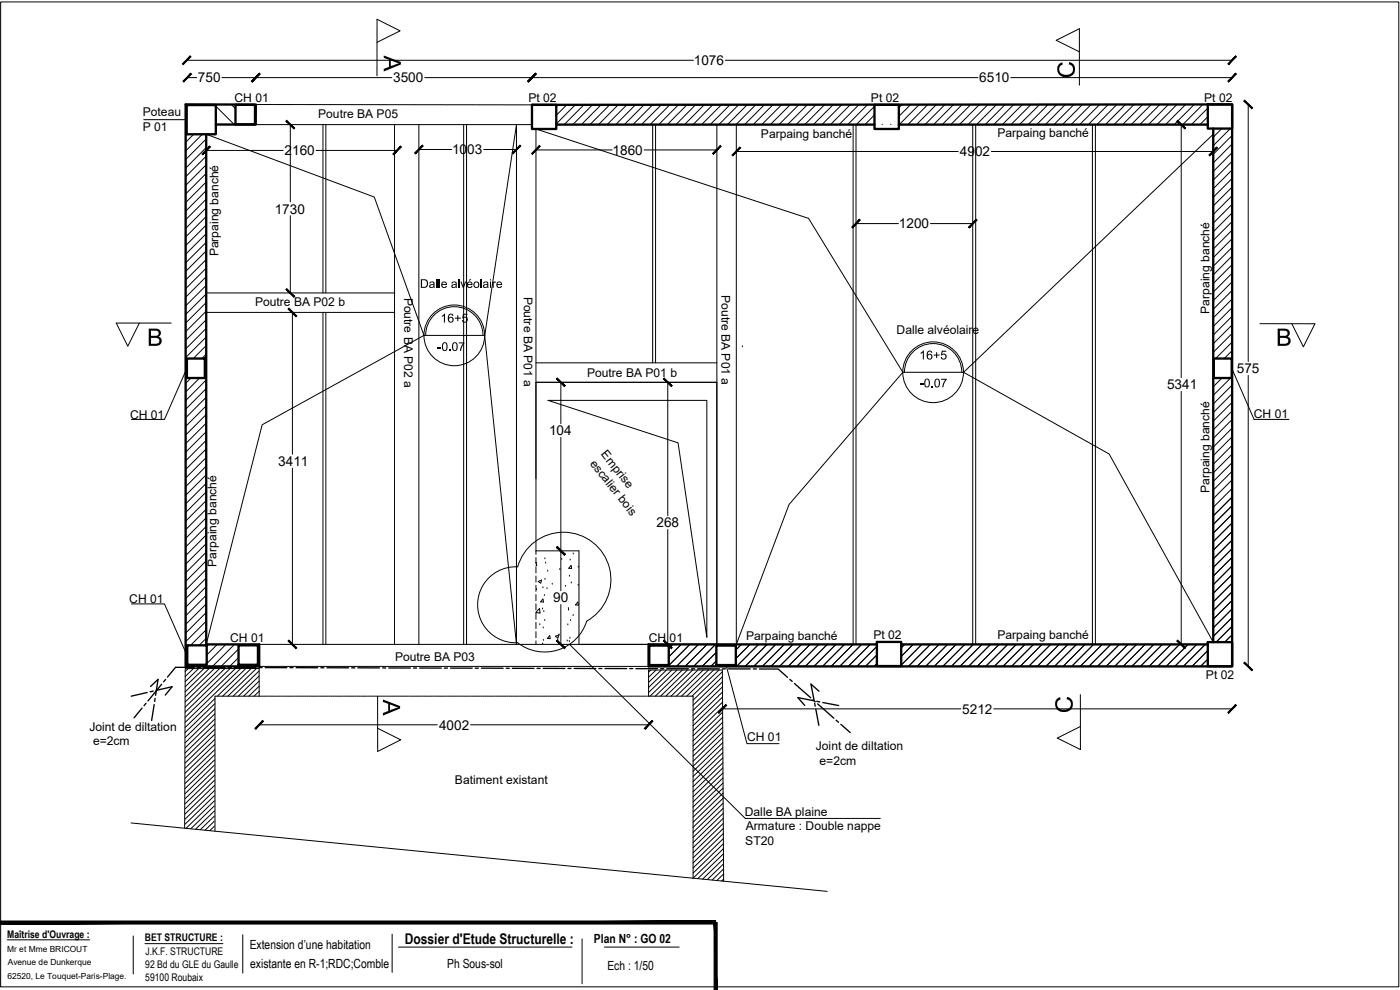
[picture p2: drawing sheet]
<svg xmlns="http://www.w3.org/2000/svg" width="420mm" height="297mm" viewBox="0 0 420 297" stroke-linecap="round" stroke-linejoin="round" font-family="sans-serif">
<defs><g id="words">
<text font-size="4.4" x="121.5" y="283.3">Dossier d'Etude Structurelle :</text>
<g font-size="4.1">
<text x="208.2" y="19.5">1076</text>
<text x="59.4" y="24.7">750</text>
<text x="118" y="24.7">3500</text>
<text x="293.9" y="24.7">6510</text>
<text x="85.4" y="46.6">2160</text>
<text x="135.7" y="46.3">1003</text>
<text x="183.9" y="46.4">1860</text>
<text x="288.1" y="46.9">4902</text>
<text x="82.4" y="64.1">1730</text>
<text x="269.8" y="68.5">1200</text>
<text x="371.2" y="112">575</text>
<text x="350.2" y="116.8">5341</text>
<text x="164.8" y="130.6">104</text>
<text x="83.5" y="139.8">3411</text>
<text x="197" y="158.2">268</text>
<text x="166.1" y="180.7">90</text>
<text x="288.8" y="214.1">5212</text>
<text x="131.8" y="218.9">4002</text>
</g>
<g font-size="3.8">
<text x="74.9" y="284.8">Extension d’une habitation</text>
<text x="178.3" y="283">Plan N° : GO 02</text>
<text x="75.1" y="290.5">existante en R-1;RDC;Comble</text>
<text x="134.2" y="290.4">Ph Sous-sol</text>
<text x="182.3" y="291">Ech : 1/50</text>
</g>
<g font-size="3.6">
<text x="42.9" y="34.8">Poteau</text>
<text x="70.4" y="30.7">CH 01</text>
<text x="95.5" y="35.3">Poutre BA P05</text>
<text x="158.6" y="30.7">Pt 02</text>
<text x="261.4" y="30.7">Pt 02</text>
<text x="361.4" y="30.6">Pt 02</text>
<text x="42.9" y="39.2">P 01</text>
<text x="228.4" y="41.5">Parpaing banché</text>
<text x="299.4" y="41.2">Parpaing banché</text>
<text x="65.6" y="76.9" transform="rotate(-90 65.6 76.9)">Parpaing banché</text>
<text x="121.3" y="89.3" transform="rotate(90 121.3 89.3)">Poutre BA P02 a</text>
<text x="157.2" y="89" transform="rotate(90 157.2 89)">Poutre BA P01 a</text>
<text x="216.6" y="88.5" transform="rotate(90 216.6 88.5)">Poutre BA P01 a</text>
<text x="76.5" y="91.8">Poutre BA P02 b</text>
<text x="362.9" y="94.1" transform="rotate(-90 362.9 94.1)">Parpaing banché</text>
<text x="269.1" y="100.3">Dalle alvéolaire</text>
<text x="176.2" y="113">Poutre BA P01 b</text>
<text x="39" y="125.7">CH 01</text>
<text x="376.3" y="125.5">CH 01</text>
<text x="180.2" y="136.3" transform="rotate(52 180.2 136.3)">Emprise</text>
<text x="176.9" y="139.1" transform="rotate(52 176.9 139.1)">escalier bois</text>
<text x="362.9" y="147.9" transform="rotate(-90 362.9 147.9)">Parpaing banché</text>
<text x="65" y="170" transform="rotate(-90 65 170)">Parpaing banché</text>
<text x="38.8" y="180.8">CH 01</text>
<text x="262.1" y="191.8">Pt 02</text>
<text x="299.4" y="191.8">Parpaing banché</text>
<text x="69.1" y="192.6">CH 01</text>
<text x="194.7" y="192.7">CH 01</text>
<text x="223.9" y="192">Parpaing banché</text>
<text x="118.6" y="198.4">Poutre BA P03</text>
<text x="361.9" y="203.8">Pt 02</text>
<text x="26.8" y="219.3">Joint de diltation</text>
<text x="27.9" y="223.6">e=2cm</text>
<text x="224.2" y="222.3">CH 01</text>
<text x="244.9" y="225.2">Joint de diltation</text>
<text x="246" y="229.5">e=2cm</text>
<text x="136.5" y="235.1">Batiment existant</text>
<text x="223.5" y="244.7">Dalle BA plaine</text>
<text x="223.8" y="249">Armature : Double nappe</text>
<text x="223.7" y="253.4">ST20</text>
</g>
<g font-size="3.2">
<text x="2.2" y="281.3">Maîtrise d'Ouvrage :</text>
<text x="43.5" y="282.5">BET STRUCTURE :</text>
<text x="43.6" y="286.4">J.K.F. STRUCTURE</text>
<text x="43.6" y="290.4">92 Bd du GLE du Gaulle</text>
<text x="43.6" y="294.3">59100 Roubaix</text>
</g>
<g font-size="2.5">
<text x="2.2" y="285.5">Mr et Mme BRICOUT</text>
<text x="2.2" y="293.6">62520, Le Touquet-Paris-Plage.</text>
<text x="2.3" y="289.6">Avenue de Dunkerque</text>
</g>
</g></defs>
<!-- layer: 0 -->
<g fill="none" stroke="#000" stroke-width=".3">
<path d="M55.7 31.3l104 .2M56 32.1l-.3 .3M56 34.7l-.3 .3M56 37.2l-.3 .3M56 39.8l-.3 .3M64.8 37.4h94.9M64.8 31.9l5.5 5.5M64.8 37l.3 .4M69.4 31.4l1.3 1.2M118.4 37.4v155.9M125.7 37.4v155.9M159.9 31.3v.1"/>
<path d="M162.5 31.3l-.1 .1M165 31.3l-.1 .2M167.6 31.3l-.7 .7M170.2 31.3l-3.3 3.3M172.8 31.3l-5.9 5.9M175.3 31.3l-6 6.1M177.9 31.3l-6 6.1M180.5 31.3l-6 6.1M183.1 31.3l-6 6.1M185.7 31.3l-6.1 6.1M188.2 31.3l-6 6.1M190.8 31.3l-6 6.1"/>
<path d="M193.4 31.3l-6 6.1M196 31.3l-6.1 6.1M198.6 31.3l-6.1 6.1M201.1 31.3l-6 6.1M203.7 31.3l-6 6.1M206.3 31.3l-6 6.1M208.9 31.3l-6.1 6.1M211.5 31.3l-6.1 6.1M214 31.3l-6 6.1M216.6 31.3l-6 6.1M219.2 31.3l-6.1 6.1M221.8 31.3l-6.1 6.1"/>
<path d="M224.3 31.3l-6 6.1M226.9 31.3l-6 6.1M229.5 31.3l-6 6.1M232.1 31.3l-6.1 6.1M234.7 31.3l-6.1 6.1M237.2 31.3l-6 6.1M239.8 31.3l-6 6.1M242.4 31.3l-6.1 6.1M245 31.3l-6.1 6.1M247.5 31.3l-6 6.1M250.1 31.3l-6 6.1M252.7 31.3l-6 6.1"/>
<path d="M255.3 31.3l-6.1 6.1M257.9 31.3l-6.1 6.1M260.4 31.3l-6 6.1M262.4 31.9l-5.4 5.5M262.4 34.5l-2.8 2.9M262.4 37.1l-.3 .3M263 31.3l-.1 .2M264.8 37.3l-.1 .1M265.6 31.3l-.1 .2M267.4 37.3l-.1 .1M268.2 31.3l-.1 .2M270.7 31.3l-1 1"/>
<path d="M273.3 31.3l-3.6 3.6M275.9 31.3l-6 6.1M278.5 31.3l-6 6.1M281.1 31.3l-6.1 6.1M283.6 31.3l-6 6.1M286.2 31.3l-6 6.1M288.8 31.3l-6 6.1M291.4 31.3l-6.1 6.1M294 31.3l-6.1 6.1M296.5 31.3l-6 6.1M299.1 31.3l-6 6.1M301.7 31.3l-6 6.1"/>
<path d="M304.3 31.3l-6.1 6.1M306.9 31.3l-6.1 6.1M309.4 31.3l-6 6.1M312 31.3l-6 6.1M314.6 31.3l-6.1 6.1M317.2 31.3l-6.1 6.1M319.7 31.3l-6 6.1M322.3 31.3l-6 6.1M324.9 31.3l-6 6.1M327.5 31.3l-6.1 6.1M330.1 31.3l-6.1 6.1M332.6 31.3l-6 6.1"/>
<path d="M335.2 31.3l-6 6.1M337.8 31.3l-6.1 6.1M340.4 31.3l-6.1 6.1M342.9 31.3l-6 6.1M345.5 31.3l-6 6.1M348.1 31.3l-6 6.1M350.7 31.3l-6 6.1M353.3 31.3l-6.1 6.1M355.8 31.3l-6 6.1M358.4 31.3l-6 6.1M361 31.3l-6 6.1M362.5 32.4l-5 5"/>
<path d="M362.5 35l-2.4 2.4M364.1 38.6h.1M366.7 38.6l-2.6 2.5M369.3 38.6l-5.2 5.1M58.1 40.3l-2.4 2.4M60.7 40.3l-5 5M61.9 41.7l-6.2 6.2M61.9 44.3l-6.2 6.2M61.9 46.8l-6.2 6.3M61.9 49.4l-6.2 6.2M61.9 52l-6.2 6.2M61.9 54.6l-6.2 6.2"/>
<path d="M61.9 57.2l-6.2 6.2M61.9 59.8l-6.2 6.2M369.8 40.6l-5.7 5.7M369.8 43.2l-5.7 5.7M369.8 45.8l-5.7 5.7M369.8 48.4l-5.7 5.6M369.8 51l-5.7 5.6M369.8 53.5l-5.7 5.7M369.8 56.1l-5.7 5.7M369.8 58.7l-5.7 5.7M61.9 62.3l-6.2 6.2M61.9 64.9l-6.2 6.2"/>
<path d="M61.9 67.5l-6.2 6.2M61.9 70.1l-6.2 6.2M61.9 72.7l-6.2 6.2M61.9 75.3l-6.2 6.2M61.9 77.9l-6.2 6.1M369.8 61.3l-5.7 5.7M369.8 63.9l-5.7 5.7M369.8 66.4l-5.7 5.7M369.8 69l-5.7 5.7M369.8 71.6l-5.7 5.7M369.8 74.2l-5.7 5.7M369.8 76.8l-5.7 5.7"/>
<path d="M369.8 79.4l-5.7 5.7M61.9 80.4l-6.2 6.2M61.9 83l-6.2 6.2M61.9 85.6l-6.2 6.2M61.9 88.2l-6.2 6.2M61.9 90.8l-6.2 6.2M61.9 93.4l-6.2 6.1M61.9 95.9l-6.2 6.2M61.9 98.5l-6.2 6.2M369.8 82l-5.7 5.6M369.8 84.5l-5.7 5.7M369.8 87.1l-5.7 5.7"/>
<path d="M369.8 89.7l-5.7 5.7M369.8 92.3l-5.7 5.7M369.8 94.9l-5.7 5.6M369.8 97.5l-5.7 5.6M56.1 110.5l-6.7 15.3h-9.9M56.1 109.5l-.4 .4M56.1 112.1l-.4 .4M57.3 113.4l-1.6 1.6M59.9 113.4l-4.2 4.2M61.9 101.1l-6.2 6.2M61.9 103.7l-3.9 3.9M61.9 106.3l-1.3 1.3"/>
<path d="M61.9 108.8l-.4 .5M61.9 111.4l-.4 .5M61.9 114l-6.2 6.2M61.9 116.6l-6.2 6.2M61.9 119.2l-6.2 6.2M364.3 108.1l-.2 .2M364.3 110.7l-.2 .2M364.3 113.3l-.2 .2M366.7 113.4l-2.6 2.6M369.3 113.4l-5.2 5.2M369.8 100l-5.7 5.7M369.8 102.6l-5 5"/>
<path d="M369.8 105.2l-2.4 2.4M369.8 107.8l-.1 .1M369.8 110.4l-.1 .1 6.7 15.3h10.4M369.8 113l-.1 .1M369.8 115.5l-5.7 5.7M369.8 118.1l-5.7 5.7M61.9 121.8l-6.2 6.2M61.9 124.4l-6.2 6.1M61.9 126.9l-6.2 6.2M61.9 129.5l-6.2 6.2M61.9 132.1l-6.2 6.2M61.9 134.7l-6.2 6.2"/>
<path d="M61.9 137.3l-6.2 6.2M61.9 139.9l-6.2 6.1M164.5 120.1h47.6v71.1l-8.6-58.3zM369.8 138.8l-5.7 5.7M369.8 120.7l-5.7 5.7M369.8 123.3l-5.7 5.7M369.8 125.9l-5.7 5.7M369.8 128.4l-5.7 5.7M369.8 131l-5.7 5.7M369.8 133.6l-5.7 5.7M369.8 136.2l-5.7 5.7M61.9 142.4l-6.2 6.2"/>
<path d="M61.9 145l-6.2 6.2M61.9 147.6l-6.2 6.2M61.9 150.2l-6.2 6.2M61.9 152.8l-6.2 6.1M61.9 155.3l-6.2 6.3M61.9 157.9l-6.2 6.2M160.8 143.6v-28.9h54.3v78.6h-40.8M369.8 141.4l-5.7 5.7M369.8 146.5l-5.7 5.7M369.8 149.1l-5.7 5.7M369.8 151.7l-5.7 5.7M369.8 154.3l-5.7 5.7"/>
<path d="M369.8 156.9l-5.7 5.6M369.8 159.5l-5.7 5.6M369.8 144l-5.7 5.6M61.9 160.5l-6.2 6.2M61.9 163.1l-6.2 6.2M61.9 165.7l-6.2 6.2M61.9 168.3l-6.2 6.2M61.9 170.8l-6.2 6.2M61.9 173.4l-6.2 6.2M61.9 176l-6.2 6.2M61.9 178.6l-6.2 6.2M160.8 165.3h13v28"/>
<path d="M369.8 162l-5.7 5.7M369.8 164.6l-5.7 5.7M369.8 167.2l-5.7 5.7M369.8 169.8l-5.7 5.7M369.8 172.4l-5.7 5.6M369.8 174.9l-5.7 5.7M369.8 177.5l-5.7 5.7M39.5 181.2h9.9l6.7 15.3M56.2 194.6l-.5 .5M56.2 197.2l-.5 .5M56.5 199.5l-.5 .4M59.1 199.5l-.5 .4"/>
<path d="M61.7 199.5l-.5 .4M61.9 181.2l-6.2 6.2M61.9 183.8l-6.2 6.2M61.9 186.4l-6.2 6.1M61.9 188.9l-4.7 4.7M61.9 191.5l-2.1 2.1M62.6 193.3l-.6 .7M65.2 193.3l-3.2 3.2M67.8 193.3l-5.8 5.8M70.4 193.3l-6.6 6.6M71.6 194.7l-5.2 5.2M71.6 197.3l-2.7 2.6"/>
<path d="M72 199.5l-.5 .4M72.9 193.3l-.2 .3M74.6 199.5l-.5 .4M75.5 193.3l-.3 .3M77.2 199.5l-.5 .4M77.8 199.9h116.8M77.8 193.3h116.8M77.8 193.7l-.4 .3M77.8 196.3l-.4 .3M77.8 198.8l-.4 .4M194.9 195.2l-.3 .2M194.9 197.8l-.3 .2"/>
<path d="M195.7 199.5l-.4 .4M196.7 193.3l-.3 .4M198.3 199.5l-.5 .4M199.3 193.3l-.4 .4M201.9 193.3l-1.2 1.2M204.4 193.3l-3.7 3.8M207 193.3l-6.6 6.6M209.6 193.3l-6.6 6.6M212.2 193.3l-6.6 6.6M214.8 193.3l-6.6 6.6M215 195.7l-4.3 4.2M215 198.3l-1.7 1.6"/>
<path d="M216.3 199.5l-.4 .4M217.3 193.3l-.3 .4M218.9 199.5l-.4 .4M219.9 193.3l-.3 .4M222.5 193.3l-1.7 1.7M225.1 193.3l-4.3 4.3M227.6 193.3l-6.5 6.6M230.2 193.3l-6.6 6.6M232.8 193.3l-6.6 6.6M235.4 193.3l-6.6 6.6M238 193.3l-6.6 6.6M240.5 193.3l-6.5 6.6"/>
<path d="M243.1 193.3l-6.6 6.6M245.7 193.3l-6.6 6.6M248.3 193.3l-6.6 6.6M250.9 193.3l-6.6 6.6M253.4 193.3l-6.6 6.6M256 193.3l-6.6 6.6M258.6 193.3l-6.6 6.6M261.2 193.3l-6.6 6.6M263.2 193.9l-6 6M263.2 196.5l-3.5 3.4M263.2 199.1l-.9 .8M265 199.8l-.1 .1"/>
<path d="M267.6 199.8l-.1 .1M270.2 199.9h-.2M271.5 193.3l-1 1.1M274.1 193.3l-3.6 3.6M276.6 193.3l-6.1 6.2M279.2 193.3l-6.6 6.6M281.8 193.3l-6.6 6.6M284.4 193.3l-6.6 6.6M287 193.3l-6.6 6.6M289.5 193.3l-6.6 6.6M292.1 193.3l-6.6 6.6M294.7 193.3l-6.6 6.6"/>
<path d="M297.3 193.3l-6.6 6.6M299.8 193.3l-6.6 6.6M302.4 193.3l-6.6 6.6M305 193.3l-6.6 6.6M307.6 193.3l-6.6 6.6M310.2 193.3l-6.6 6.6M312.7 193.3l-6.5 6.6M315.3 193.3l-6.6 6.6M317.9 193.3l-6.6 6.6M320.5 193.3l-6.6 6.6M323.1 193.3l-6.6 6.6M325.6 193.3l-6.6 6.6"/>
<path d="M328.2 193.3l-6.6 6.6M330.8 193.3l-6.6 6.6M333.4 193.3l-6.6 6.6M336 193.3l-6.6 6.6M338.5 193.3l-6.6 6.6M341.1 193.3l-6.6 6.6M343.7 193.3l-6.6 6.6M346.3 193.3l-6.6 6.6M348.8 193.3l-6.6 6.6M351.4 193.3l-6.6 6.6M354 193.3l-6.6 6.6M356.6 193.3l-6.6 6.6"/>
<path d="M359.2 193.3l-6.6 6.6M361.7 193.3l-6.6 6.6M362.5 195.2l-4.8 4.7M362.5 197.8l-2.2 2.1M362.9 199.9h.1M365.5 199.9h-.1M368.1 199.9h-.1M369.8 180.1l-5.7 5.7M369.8 182.7l-5.7 5.7M369.8 185.3l-5.7 5.7M369.8 187.9l-4.8 4.8M369.8 190.4l-2.2 2.3"/>
<path d="M77.8 200.6v8.3h-13.3v40.5M77.8 200.6h-22.2l-.2 47.9M39.3 246.9l209 20.5M208 263.5v-54.6h-13.4v-7.9h22.2l.4 63.4M174.7 281.7v13.5"/>
</g>
<!-- layer: Porteur -->
<g fill="none" stroke="#000" stroke-width=".7">
<path d="M56 31.5h8.8v8.8h-8.8zM64.8 37.3l12 .1v-6l-21.1-.1v168.6h22.1v-6.6h-15.9v-153M70.7 31.5h5.8v5.8h-5.8zM159.7 31.5l210.1-.2v168.6h-175.2v-6.6h68.6M159.7 31.5h7.2v7.2h-7.2zM166.9 37.4h95.5M262.4 31.5h7.3v7.2h-7.3zM269.7 37.4h92.8M362.5 31.3h7.3v7.3h-7.3zM364.1 38.6v154.1M56.1 107.6h5.4v5.8h-5.4zM364.3 107.6h5.4v5.8h-5.4z"/>
<path d="M56.2 193.6h5.8v5.9h-5.8zM71.6 193.6h5.8v5.9h-5.8zM194.9 193.7h5.8v5.8h-5.8zM215 193.7h5.8v5.8h-5.8zM263.2 192.6h7.3v7.2h-7.3zM270.5 193.3h92M362.5 192.7h7.3v7.2h-7.3z"/>
</g>
<!-- layer: linteaux -->
<g fill="none" stroke="#000" stroke-width=".3">
<path d="M155 37.4l-9.5 63.2M160.8 38.7l81.9 26.8 28.3 46.2M61.9 40.3l50.4 18.8 14.9 41.5M364.1 40.3l-74.9 71.4M127.7 100.6a8.6 8.6 0 0 1 8.6-8.6 8.6 8.6 0 0 1 8.6 8.6M145.5 100.7l9.5 92.6M145.5 100.6h-18.3l-48.5 26.9-16.8 65.8M271 111.7l-34.2 39.7-15.8 41.9M271 111.7h18.2M271.4 111.7a8.6 8.6 0 0 1 8.6-8.6 8.6 8.6 0 0 1 8.6 8.6M289.2 111.7l43.7 24.5 31.2 56.5M56.5 200.6l-.9 .9"/>
<path d="M58.1 200.6l-2.5 2.4M59.6 200.6l-4 3.9M61.2 200.6l-5.6 5.4M62.8 200.6l-7.2 7M64.3 200.6l-8.7 8.5M64.5 218.8l-8.9 8.6M64.5 214.2l-8.9 8.6M64.5 215.7l-8.9 8.7M64.5 217.3l-8.9 8.6M64.5 211.1l-8.9 8.7M64.5 212.7l-8.9 8.6M64.5 209.6l-8.9 8.7"/>
<path d="M65.9 200.6l-10.3 10M67.5 200.6l-11.9 11.6M69.1 200.6l-13.5 13.1M70.7 200.6l-15.1 14.6M72.2 200.6l-16.6 16.1M73.8 200.6l-8.6 8.3M75.4 200.6l-8.6 8.3M76.9 200.6l-8.5 8.3M77.8 201.3l-7.8 7.6M77.8 202.8l-6.3 6.1M77.8 204.4l-4.7 4.5M77.8 205.9l-3.1 3"/>
<path d="M77.8 207.4l-1.6 1.5M195.3 201l-.7 .7M196.9 201l-2.3 2.2M198.5 201l-3.9 3.7M200 201l-5.4 5.3M201.6 201l-7 6.8M203.2 201l-8.1 7.9M204.7 201l-8 7.9M206.3 201l-8.1 7.9M207.9 201l-8.1 7.9M209.5 201l-8.1 7.9M211.1 201l-8.1 7.9"/>
<path d="M212.6 201l-8.1 7.9M214.2 201l-8.1 7.9M215.8 201l-8.1 7.9M216.8 201.6l-8.8 8.5M216.8 203.1l-8.8 8.5M216.8 204.6l-8.8 8.5M216.8 206.1l-8.8 8.6M216.8 207.6l-8.8 8.6M216.8 209.2l-8.8 8.5M216.9 210.7l-8.9 8.6M216.9 212.2l-8.9 8.6M216.9 213.7l-8.9 8.6"/>
<path d="M216.9 215.2l-8.9 8.6M216.9 216.7l-8.9 8.6M216.9 218.3l-8.9 8.6M216.9 219.8l-8.9 8.6M64.3 238.7l-8.7 8.6M64.4 234.1l-8.8 8.6M64.4 235.7l-8.8 8.5M64.4 237.2l-8.8 8.6M64.4 229.5l-8.8 8.6M64.4 231.1l-8.8 8.5M64.4 232.6l-8.8 8.6M64.4 226.5l-8.8 8.6"/>
<path d="M64.4 228l-8.8 8.6M64.4 221.9l-8.8 8.6M64.4 223.4l-8.8 8.6M64.4 224.9l-8.8 8.6M64.5 220.3l-8.9 8.6M216.9 221.3l-8.9 8.6M216.9 222.8l-8.9 8.6M216.9 224.3l-8.9 8.7M216.9 225.8l-8.9 8.7M216.9 227.4l-8.9 8.6M217 228.9l-9 8.7M217 230.4l-9 8.7"/>
<path d="M217 231.9l-9 8.7M217 233.4l-9 8.7M217 234.9l-9 8.8M217 236.5l-9 8.7M217 238l-9 8.7M217 239.5l-9 8.7M64.3 246.4l-2.8 2.7M64.3 247.9l-1.3 1.3M64.3 241.8l-7 6.9M64.3 243.3l-5.6 5.5M64.3 244.9l-4.2 4M64.3 240.3l-8.5 8.2"/>
<path d="M217 241l-9 8.8M217 242.5l-9 8.8M217 244l-9 8.8M217.1 245.5l-9.1 8.8M217.1 247.1l-9.1 8.8M217.1 248.6l-9.1 8.8M217.1 250.1l-9.1 8.8M217.1 251.6l-9.1 8.8M217.1 253.1l-9.1 8.9M217.1 254.6l-9.1 8.9M217.1 256.2l-7.7 7.4M217.1 257.7l-6.2 6.1"/>
<path d="M217.1 259.2l-4.8 4.7M217.1 260.7l-3.4 3.3M217.1 262.2l-2 2M217.2 263.7l-.6 .6"/>
<circle cx="136.3" cy="100.6" r="9.1"/>
<circle cx="280" cy="111.7" r="9.1"/>
</g>
<!-- layer: AL Fondations -->
<g fill="none" stroke="#000" stroke-width=".3">
<path d="M160.8 165.3v1M160.8 167.3v1.8M160.8 170v1.9M160.8 172.8v1.9M160.8 175.6v1.8M160.8 178.4v1.8M160.8 181.2v1.8M160.8 183.9v1.9M160.8 186.7v1.9M160.8 189.5v1.9M160.8 192.3v1M77.8 208.9h.2"/>
<path d="M78.2 208.9h.3M78.7 208.9h.4M79.3 208.9h.4M79.8 208.9h.4M80.4 208.9h.4M81 208.9h.3M81.5 208.9h.4M82.1 208.9h.3M82.6 208.9h.4M83.2 208.9h.4M83.7 208.9h.4M84.3 208.9h.4"/>
<path d="M84.9 208.9h.3M85.4 208.9h.4M86 208.9h.3M86.5 208.9h.4M87.1 208.9h.4M87.6 208.9h.4M88.2 208.9h.4M88.8 208.9h.3M89.3 208.9h.4M89.9 208.9h.3M90.4 208.9h.4M91 208.9h.4"/>
<path d="M91.5 208.9h.4M92.1 208.9h.4M92.6 208.9h.4M93.2 208.9h.4M93.7 208.9h.4M94.3 208.9h.4M94.9 208.9h.4M95.4 208.9h.4M96 208.9h.4M96.5 208.9h.4M97.1 208.9h.4M97.6 208.9h.4"/>
<path d="M98.2 208.9h.4M98.8 208.9h.3M99.3 208.9h.4M99.9 208.9h.3M100.4 208.9h.4M101 208.9h.4M101.5 208.9h.4M102.1 208.9h.4M102.7 208.9h.3M103.2 208.9h.4M103.8 208.9h.3M104.3 208.9h.4"/>
<path d="M104.9 208.9h.4M105.4 208.9h.4M106 208.9h.4M106.6 208.9h.3M107.1 208.9h.4M107.7 208.9h.3M108.2 208.9h.4M108.8 208.9h.4M109.3 208.9h.4M109.9 208.9h.4M110.4 208.9h.4M111 208.9h.4"/>
<path d="M111.5 208.9h.4M112.1 208.9h.4M112.7 208.9h.3M113.2 208.9h.4M113.8 208.9h.4M114.3 208.9h.4M114.9 208.9h.4M115.4 208.9h.4M116 208.9h.4M116.6 208.9h.3M117.1 208.9h.4M117.7 208.9h.3"/>
<path d="M118.2 208.9h.4M118.8 208.9h.4M119.3 208.9h.4M119.9 208.9h.4M120.5 208.9h.3M121 208.9h.4M121.6 208.9h.3M122.1 208.9h.4M122.7 208.9h.3M123.2 208.9h.4M123.8 208.9h.4M124.4 208.9h.3"/>
<path d="M124.9 208.9h.4M125.5 208.9h.3M126 208.9h.4M126.6 208.9h.3M127.1 208.9h.4M127.7 208.9h.4M128.2 208.9h.4M128.8 208.9h.4M129.3 208.9h.4M129.9 208.9h.4M130.5 208.9h.3M131 208.9h.4"/>
<path d="M131.6 208.9h.4M132.1 208.9h.4M132.7 208.9h.4M133.2 208.9h.4M133.8 208.9h.4M134.4 208.9h.3M134.9 208.9h.4M135.5 208.9h.3M136 208.9h.4M136.6 208.9h.3M137.1 208.9h.4M137.7 208.9h.4"/>
<path d="M138.3 208.9h.3M138.8 208.9h.4M139.4 208.9h.3M139.9 208.9h.4M140.5 208.9h.3M141 208.9h.4M141.6 208.9h.4M142.2 208.9h.3M142.7 208.9h.4M143.3 208.9h.3M143.8 208.9h.4M144.4 208.9h.3"/>
<path d="M144.9 208.9h.4M145.5 208.9h.4M146.1 208.9h.3M146.6 208.9h.4M147.2 208.9h.3M147.7 208.9h.4M148.3 208.9h.3M148.8 208.9h.4M149.4 208.9h.4M149.9 208.9h.4M150.5 208.9h.4M151 208.9h.4"/>
<path d="M151.6 208.9h.4M152.2 208.9h.3M152.7 208.9h.4M153.3 208.9h.3M153.8 208.9h.4M154.4 208.9h.3M154.9 208.9h.4M155.5 208.9h.4M156.1 208.9h.3M156.6 208.9h.4M157.2 208.9h.3M157.7 208.9h.4"/>
<path d="M158.3 208.9h.3M158.8 208.9h.4M159.4 208.9h.4M160 208.9h.3M160.5 208.9h.4M161.1 208.9h.3M161.6 208.9h.4M162.2 208.9h.3M162.7 208.9h.4M163.3 208.9h.4M163.9 208.9h.3M164.4 208.9h.4"/>
<path d="M165 208.9h.3M165.5 208.9h.4M166.1 208.9h.3M166.6 208.9h.4M167.2 208.9h.4M167.7 208.9h.4M168.3 208.9h.4M168.8 208.9h.4M169.4 208.9h.4M170 208.9h.3M170.5 208.9h.4M171.1 208.9h.4"/>
<path d="M171.6 208.9h.4M172.2 208.9h.4M172.7 208.9h.4M173.3 208.9h.4M173.9 208.9h.3M174.4 208.9h.4M175 208.9h.3M175.5 208.9h.4M176.1 208.9h.3M176.6 208.9h.4M177.2 208.9h.4M177.8 208.9h.3"/>
<path d="M178.3 208.9h.4M178.9 208.9h.3M179.4 208.9h.4M180 208.9h.3M180.5 208.9h.4M181.1 208.9h.4M181.7 208.9h.3M182.2 208.9h.4M182.8 208.9h.3M183.3 208.9h.4M183.9 208.9h.3M184.4 208.9h.4"/>
<path d="M185 208.9h.4M185.5 208.9h.4M186.1 208.9h.4M186.6 208.9h.4M187.2 208.9h.4M187.8 208.9h.3M188.3 208.9h.4M188.9 208.9h.4M189.4 208.9h.4M190 208.9h.4M190.5 208.9h.4M191.1 208.9h.4"/>
<path d="M191.7 208.9h.3M192.2 208.9h.4M192.8 208.9h.3M193.3 208.9h.4M193.9 208.9h.3M194.4 208.9h.2"/>
</g>
<!-- layer: dalleRDC -->
<path d="M222.8 104h.1" fill="none" stroke="#000" stroke-width=".3"/>
<g fill="none" stroke="#000" stroke-width=".3">
<path d="M56 18.1h152.1M217.7 18.1h152.1M56.2 23.3h2.8M66.6 23.3h51M87.1 37.4v23.2M127.5 23.3h166M303.3 23.3h66.5M354.5 37.4v75.9M374.6 31.3v77.2M61.9 45.1h23.1M94.9 45.1h24.3M125.7 44.9h9.9"/>
<path d="M145.2 44.9h9.8M160.8 45h22.9M193.3 45h21.8M221 45.5h66.6M297.5 45.5h66.6M87.1 64.7v23.2M256.9 67.1h12.7M279.2 67.1h12.7M87.8 93.7v42.6M168.3 114.7v12.4M200.4 114.7v40M354.5 117.4v75.9"/>
<path d="M374.6 112.6v87.3M168.3 131.2v46M87.8 140.5v52.8M200.4 158.9v34.4M168.3 181.4v11.9M77.8 217.5h53.4M141.2 217.5h53.4M216.8 212.7h71.6M298.2 212.7h71.6"/>
</g>
<g fill="#000" stroke="#000" stroke-width=".3">
<path d="M57.1 16.8l-2.1 2.6 2.3-2.4zM57.1 16.8l-2.1 2.6-.3-.3z"/>
<path d="M370.8 16.8l-2.3 2.3 .2 .3zM370.8 16.8l.3 .2-2.4 2.4z"/>
<path d="M57.2 22l-2.1 2.6 2.4-2.4zM57.2 22l-2.1 2.6-.2-.3z"/>
<path d="M75.5 24.3l.2 .3 2.1-2.6zM77.8 22l.2 .2-2.3 2.4z"/>
<path d="M77.8 22l-2.1 2.6 2.3-2.4zM77.8 22l-2.1 2.6-.2-.3z"/>
<path d="M85.8 36.4l2.4 2.3 .2-.3zM86.1 36.1l2.3 2.3-2.6-2z"/>
<path d="M158.3 24.3l.3 .3 2.1-2.6zM160.7 22l.3 .2-2.4 2.4z"/>
<path d="M160.7 22l-2.1 2.6 2.4-2.4zM160.7 22l-2.1 2.6-.3-.3z"/>
<path d="M353.2 36.4l2.3 2.3 .3-.3zM353.2 36.4l.3-.3 2.3 2.3z"/>
<path d="M370.8 22l-2.3 2.3 .2 .3zM370.8 22l.3 .2-2.4 2.4z"/>
<path d="M373.3 30.3l2.3 2.3 .3-.2zM373.5 30l2.4 2.4-2.6-2.1z"/>
<path d="M62.9 43.8l-2.1 2.6 2.4-2.3zM62.9 43.8l-2.1 2.6-.2-.2z"/>
<path d="M120.2 43.8l-2.3 2.4 .3 .2zM120.2 43.8l.3 .3-2.3 2.3z"/>
<path d="M126.8 43.6l-2.1 2.6 2.3-2.4zM124.4 45.9l2.4-2.3-2.1 2.6z"/>
<path d="M153.7 45.9l.2 .3 2.1-2.6zM156 43.6l.3 .2-2.4 2.4z"/>
<path d="M161.9 43.7l-2.1 2.6 2.3-2.4zM159.5 46l2.4-2.3-2.1 2.6z"/>
<path d="M213.8 46l.3 .3 2.1-2.6zM216.2 43.7l.2 .2-2.3 2.4z"/>
<path d="M222 44.2l-2.1 2.5 2.4-2.3zM219.7 46.5l2.3-2.3-2.1 2.5z"/>
<path d="M362.8 46.5l.3 .2 2-2.5zM365.1 44.2l.3 .2-2.3 2.3z"/>
<path d="M257.9 65.8l-2 2.6 2.3-2.4zM257.9 65.8l-2 2.6-.3-.3z"/>
<path d="M290.6 68.1l.3 .3 2.1-2.6zM293 65.8l.2 .2-2.3 2.4z"/>
<path d="M86.1 86.6l-.3 .3 2.6 2zM85.8 86.9l2.6 2-.2 .3z"/>
<path d="M86.5 92.7l2.3 2.3 .2-.2zM86.5 92.7l.2-.3 2.3 2.4z"/>
<path d="M167 113.7l2.4 2.3 .2-.3zM167 113.7l.3-.3 2.3 2.3z"/>
<path d="M199.1 113.7l2.3 2.3 .3-.3zM199.1 113.7l.2-.3 2.4 2.3z"/>
<path d="M167.3 164l-.3 .2 2.6 2.1zM167 164.2l2.6 2.1-.2 .3z"/>
<path d="M167 164.2l2.4 2.4 .2-.3zM167.3 164l2.3 2.3-2.6-2.1z"/>
<path d="M86.5 192.3l2.5 2.1-2.3-2.3zM86.5 192.3l2.5 2.1-.2 .2z"/>
<path d="M167.3 192.1l-.3 .2 2.6 2.1zM167 192.3l2.6 2.1-.2 .2z"/>
<path d="M199.3 192.1l-.2 .2 2.6 2.1zM199.1 192.3l2.6 2.1-.3 .2z"/>
<path d="M353.2 192.3l2.6 2.1-2.3-2.3zM353.2 192.3l2.6 2.1-.3 .2z"/>
<path d="M373.5 198.7l-.2 .2 2.6 2.1zM373.3 198.9l2.6 2.1-.3 .2z"/>
<path d="M78.8 216.2l-2 2.6 2.3-2.4zM78.8 216.2l-2 2.6-.3-.3z"/>
<path d="M195.7 216.2l-2.3 2.3 .2 .3zM195.7 216.2l.2 .2-2.3 2.4z"/>
<path d="M217.8 211.4l-2.1 2.6 2.4-2.3zM217.8 211.4l-2.1 2.6-.2-.3z"/>
<path d="M368.5 213.7l.2 .3 2.1-2.6zM370.8 211.4l.3 .3-2.4 2.3z"/>
</g>
<!-- layer: JD -->
<g fill="none" stroke="#000" stroke-width=".4">
<path d="M42.6 212.5l-2.4 2.9M43.8 211l-.6 .7M44.2 207.8l-4.8 1.1M45.2 206l2.2-2.2-.7 4.8M46 207.4l-.9 .2M46.3 211.4l-.8 4.8M46.5 209.5l-.1 1M46.9 207.1l4.7-1.1-2 2.5M48.5 205.3l-4.1 5M49.7 203.9l-.6 .7M58.3 200.2h-5.6l-2.4 2.9M59.2 200.2h.9"/>
<path d="M61 200.2l6.5 .1M68.5 200.3h.9M70.3 200.3h6.5M77.7 200.3h1M79.6 200.3h6.5M87 200.3h.9M88.9 200.3h6.5M96.3 200.3h.9M98.1 200.3l6.5 .1M105.6 200.4h.9M107.4 200.4h6.5M114.8 200.4h1"/>
<path d="M116.7 200.4h6.5M124.1 200.4h.9M125.9 200.4l6.5 .1M133.4 200.5h.9M135.2 200.5h6.5M142.6 200.5h1M144.5 200.5h6.5M151.9 200.5h.9M153.8 200.5h6.5M161.2 200.5h.9M163 200.5l6.5 .1M170.5 200.6h.9"/>
<path d="M172.3 200.6h6.5M179.7 200.6h.9M181.6 200.6h6.5M189 200.6h.9M190.8 200.6h6.5M198.3 200.6h.9M200.1 200.6l6.5 .1M207.5 200.7h.9M209.4 200.7h6.5M216.8 200.7h.9M218.7 200.7h6.4M226.1 200.7h.9"/>
<path d="M227.9 200.7h5.6l2.8 2.5M237 203.8l.7 .7M238.4 205.1l4.9 4.2M244 210l.7 .6M244.2 210.2l-4.7-.9 2 2.4M244.5 211l.1 .9M244.8 212.8l.9 4.8M245.1 210.4l.9 .2M245.4 211.2l4.9 4.3M245.8 207.4l-2.4-2.1 .9 4.8M246.9 210.8l4.8 .9M251 216.1l.7 .6"/>
<path d="M252.3 217.3l2.9 2.5"/>
</g>
<!-- layer: 10 -->
<path d="M43.1 35.9h12.9M155 37.4v155.9M160.8 38.7v126.6M215.1 37.4v155.9M221 37.4v155.9M61.9 87.9h56.5M61.9 93.7h56.5M160.8 114.7h54.3M160.8 108.9h54.3M217.9 199.5l6.3 23.6h9.6" fill="none" stroke="#000" stroke-width=".3"/>
<!-- layer: BRM textes -->
<g fill="none" stroke="#000" stroke-width=".3">
<path d="M.2 .6h419.6v295.5h-419.6zM96.9 37.4v50.5M97.8 37.4v50.5M139.1 37.4v155.9M140 37.4v155.9M195.9 37.4v71.5M196.7 37.4v71.5M256 37.4v156M256.9 37.4v156M291.9 37.4v155.9M292.8 37.4v155.9M327.9 37.4v155.9"/>
<path d="M328.7 37.4v155.9M96.9 93.7v99.6M97.8 93.7v99.6M155.4 192.8a11.4 11.4 0 0 1-12.1-11.3 11.4 11.4 0 0 1 12.1-11.4 14.3 14.3 0 0 1 22.5-7.4 14.3 14.3 0 0 1-1.8 23.7 13.2 13.2 0 0 1-20.8 6.4M170.9 193.3l52.8 52.3h40.5"/>
</g>
<!-- layer: textes. R+1 -->
<g fill="#000">
<path d="M317.8 19.3l1-.6 .2 .7-.8 .4-.3 .6v.7l.4 .8 .9 .5h1.3l.9-.3 .5-.7v-1.3l-.5-.6-.7-.2 .2-.7 .8 .3 .6 .6 .3 .8-.3 1.7-.7 .7-1 .4h-1.1l-1-.3-.8-.6-.3-.8v-1.3zM317.2 209.7l1-.5 .1 .6-.6 .4-.4 .6-.1 .7 .3 .7 .8 .6 1.3 .1 1-.3 .6-.6 .2-.9-.2-.6-.4-.4-.7-.3 .2-.7 .9 .4 .5 .6 .3 .8-.1 1.1-.3 .7-.7 .5-1 .4h-1.3l-1-.4-.7-.8-.2-.8v-1z"/>
<path d="M115.2 16.6l5.1 2v.8l-5.1 2v-.7l1.5-.6v-2.2l-1.5-.5zM117.3 18.1v1.8l2.5-.9z"/>
<path d="M44.6 98.6l2.6 .1 .9 .5 .2 1-.7 .8 .7 .5 .2 .9-.5 1-.9 .3-2.5 .1zM45.3 99.2v1.6h1.5l.7-.4 .1-.5-.3-.6zM45.3 101.4v1.8l1.8-.1 .6-.4 .1-.7-.3-.5z"/>
<path d="M383.4 98.6h2.4l1.1 .6 .2 1-.7 .8 .8 .6 .1 .9-.5 .9-.9 .3-2.4 .1zM384.1 99.2v1.6l1.7-.1 .5-.3 .1-.6-.3-.5zM384.1 101.4v1.8l1.8-.1 .7-.5v-.6l-.3-.5z"/>
<path d="M114.9 209.9l5.2 2v.7l-5.2 2.1v-.8l1.6-.6v-2.1l-1.6-.6zM117 211.4v1.7l2.5-.9z"/>
</g>
<path d="M113.1 12.7l7-3.4-6.9-3.5-.1 16.9M323.9 15.5l-6.9-3.4 6.9-3.5v17M41.8 96.9l-3.4 7-3.5-7h16.5M378.1 97.1h16.5l-3.4 7-3.5-7M113.3 208.9v16.6l7-3.5-7-3.5M324.2 208.4l.1 16.5-7-3.4 6.9-3.5" fill="none" stroke="#000" stroke-width=".3"/>
<!-- layer: linteaux -->
<g fill="#000">
<path d="M132.6 94.8l1-.7v2.7h-.4v-2.1l-.6 .4zM136.5 95.3h.7v-.7h.3v.7h.8v.3h-.8v.7h-.3v-.7h-.7zM139 94.1h1.3v.4h-1.1l-.1 .7 .8-.1 .5 .5-.2 .9-.5 .3-.7-.1-.4-.5 .4-.2 .2 .4 .4 .1 .4-.4-.3-.8-1 .2zM131.4 104.2h1v.3h-1zM134.8 104.9h.4v.4h-.4zM137.7 102.7h1.7l-.8 1.6-.2 1h-.4l.2-.7 .8-1.6h-1.3zM276.1 115.1h1v.3h-1zM276.3 105.9l1-.7v2.7h-.4v-2.1l-.6 .4zM279.5 115.9h.4v.3h-.4zM280.2 106.4h.7v-.7h.3v.7h.8v.3h-.8v.7h-.3v-.7h-.7zM282.7 105.2h1.3v.3h-1.1l-.1 .8 .8-.1 .5 .5-.1 .8-.6 .4-.6-.1-.4-.5-.1-.1 .4-.1 .2 .4 .4 .1 .4-.4-.3-.8-1 .2zM282.4 113.7h1.7l-.7 1.4-.3 1.1h-.3l.1-.6 .8-1.7h-1.3z"/>
<path d="M134.7 94.3l.9-.2 .5 .5-.3 .2-.2-.4h-.4l-.4 .5-.1 .5 .8-.4 .6 .5v.8l-.6 .5-.7-.2-.4-.5v-1zM134.7 96a.6 .6 0 0 0 1.2 0 .6 .6 0 0 0-1.2 0z"/>
<path d="M132.9 102.9l.7-.2 .6 .4 .1 1.4-.5 .8h-.6l-.4-.4-.2-1.2zM133.2 103l-.2 1.4 .2 .5 .3 .2 .4-.5 .1-1-.2-.6z"/>
<path d="M135.9 102.9l.8-.2 .5 .4 .1 1.4-.5 .8h-.5l-.5-.4-.1-1.1zM136.2 103l-.2 1.4 .2 .5 .3 .2 .5-.5v-1.2l-.3-.4z"/>
<path d="M277.6 113.9l.8-.3 .5 .5 .1 1.3-.5 .8h-.6l-.4-.5-.1-1.2zM278 113.9l-.3 .5v1l.2 .5 .4 .1 .4-.4v-1.1l-.3-.6z"/>
<path d="M278.4 105.4l.8-.2 .6 .4v.2l-.3 .1-.2-.4h-.4l-.5 .7v.3l.5-.4 .8 .4 .1 .8-.5 .6-.7-.1-.4-.4-.1-1.2zM278.4 107.1a.6 .6 0 0 0 1.2 0 .6 .6 0 0 0-1.2 0z"/>
<path d="M280.7 113.9l.7-.3 .6 .5 .1 1.3-.6 .8h-.6l-.4-.5-.1-1.2zM281 113.9l-.2 .6v.9l.1 .5 .4 .1 .4-.4v-1.1l-.2-.6z"/>
</g>
<!-- layer: 00txt structure -->
<g fill="#000">
<path d="M138.2 84.5h.3l.5 1.5 .6-1.5h.3l-.7 1.9h-.3zM147.8 84.5h.3v.3l.3-.3h.5l-.1 .3h-.4l-.2 .2v1.4h-.4z"/>
<path d="M126.3 83.8h1.3l.6 .3 .3 1.1-.5 1-1.7 .2zM126.7 84.1v2l1.1-.2 .3-.6-.1-.9-.4-.3z"/>
<path d="M129 84.7l.6-.3 .7 .3 .2 1.7h-.3l-.1-.3-.5 .3-.7-.1-.1-.3 .1-.5 1.2-.3-.3-.5-1 .3zM129.2 85.6v.4l.4 .2 .4-.2 .1-.6z"/>
<path d="M132.6 84.7l.7-.3 .7 .4 .2 .7h-1.5l.4 .6 1-.3-.2 .5-.8 .1-.5-.3-.2-.9zM132.9 84.8l-.1 .4h1l-.3-.5z"/>
<path d="M135.6 84.7l.7-.3 .6 .2 .3 1.8h-.4v-.3l-.5 .3-.8-.2 .1-.7 1.2-.3-.3-.5-1 .3zM135.9 85.6l-.1 .4 .5 .2 .4-.3 .1-.5z"/>
<path d="M140.3 84.7l.6-.3 .7 .3 .2 .8h-1.4l.4 .6 1-.3-.3 .5-.7 .1-.5-.3-.2-.8zM140.6 84.8l-.2 .4h1.1l-.3-.5zM141 83.7h.4l-.4 .5h-.2z"/>
<path d="M142 85.4a.96 .96 0 0 1 1.9 0 .96 .96 0 0 1-1.9 0zM142.3 85.5a.66 .66 0 0 0 1.3 0 .66 .66 0 0 0-1.3 0z"/>
<path d="M145.1 84.7l.7-.3 .6 .2 .3 1.8h-.4v-.3l-.5 .3-.8-.2 .1-.7 1.1-.3-.3-.5-.9 .3zM145.4 85.6l-.1 .4 .5 .2 .4-.3v-.5z"/>
<path d="M147 84.5h.4v1.9h-.4zM147 83.8h.4v.3h-.4z"/>
<path d="M149.2 84.7l.7-.3 .7 .4 .1 .7h-1.4l.4 .6 1-.3-.3 .5-.7 .1-.6-.3-.2-.7zM149.5 84.8l-.2 .4h1.1l-.4-.5z"/>
</g>
<path d="M131.1 83.8v2.6M131.9 83.8v2.6M137.7 83.8v2.6M144.4 83.8v2.6" fill="none" stroke="#000" stroke-width=".32"/>
<!-- layer: HACHURES BBM -->
<g fill="none" stroke="#000" stroke-width=".3">
<path d="M160.8 168.9l.3 .8-.3-.1M161 176.9h.1M161.5 174.5l1.1-.4-.3 .8zM162.9 176.4h.1M162.9 179.7l.2 .9h-.9zM163.4 178.7h.1M163.5 167.7h.1M163.6 173.8h.1M163.7 169h.1M164.2 176.6h.1M164.4 171.4h.1M165.7 175.3h.1"/>
<path d="M168 170.9h.1M168.2 165.6h.1M168.6 167.8h.1M169.7 175.9h.1M170.9 172.9h.1M171.1 168h.1M171.4 169.7l.2 .9-.9-.1zM171.5 174.9h.1M172 166.2h.1M173.5 175.6h.1M173.5 170.2h.1M161.9 182.6l-1.1 1.2 1.3 .2-.2-1.4"/>
<path d="M162 187.4h.1M162.8 182.7h.1M162.9 193.3h.1M163 188.4h.1M163.1 192.1h.1M163.2 183.5h.1M163.5 186.1h.1M165 190.7l.1 .9-.8-.1zM166.7 190.9l1-.4-.3 .9zM167.4 192h.1M167.8 190.5h.1M170.2 192.3h.1"/>
<path d="M170.4 187.5h.1M170.6 182.6h.1M170.6 183.1h.1M170.9 192.5h.1M171 191.5h.1M171.2 186.2h.1M172 184.7h.1M173.4 180.6l.2 1-.9-.1z"/>
</g>
<!-- layer: BECT-cartouche -->
<path d="M2.2 282h24.7M40 280.8v11.4M43.5 283.1h23.4M72.9 280.5v11.5M117.7 280.3v11.5M119.6 284.2h52M181.4 284.2h22.4" fill="none" stroke="#000" stroke-width=".3"/>
<g fill="#000" stroke="#000" stroke-width=".3">
<path d="M.2 277.2h214.6v-.9zM.2 276.3h214.6l-214.6 .9z"/>
<path d="M214.3 276.8l.9 20.2v-20.2zM214.3 276.8l.9 20.2h-.9z"/>
</g>
<use href="#words"/>
</svg>
